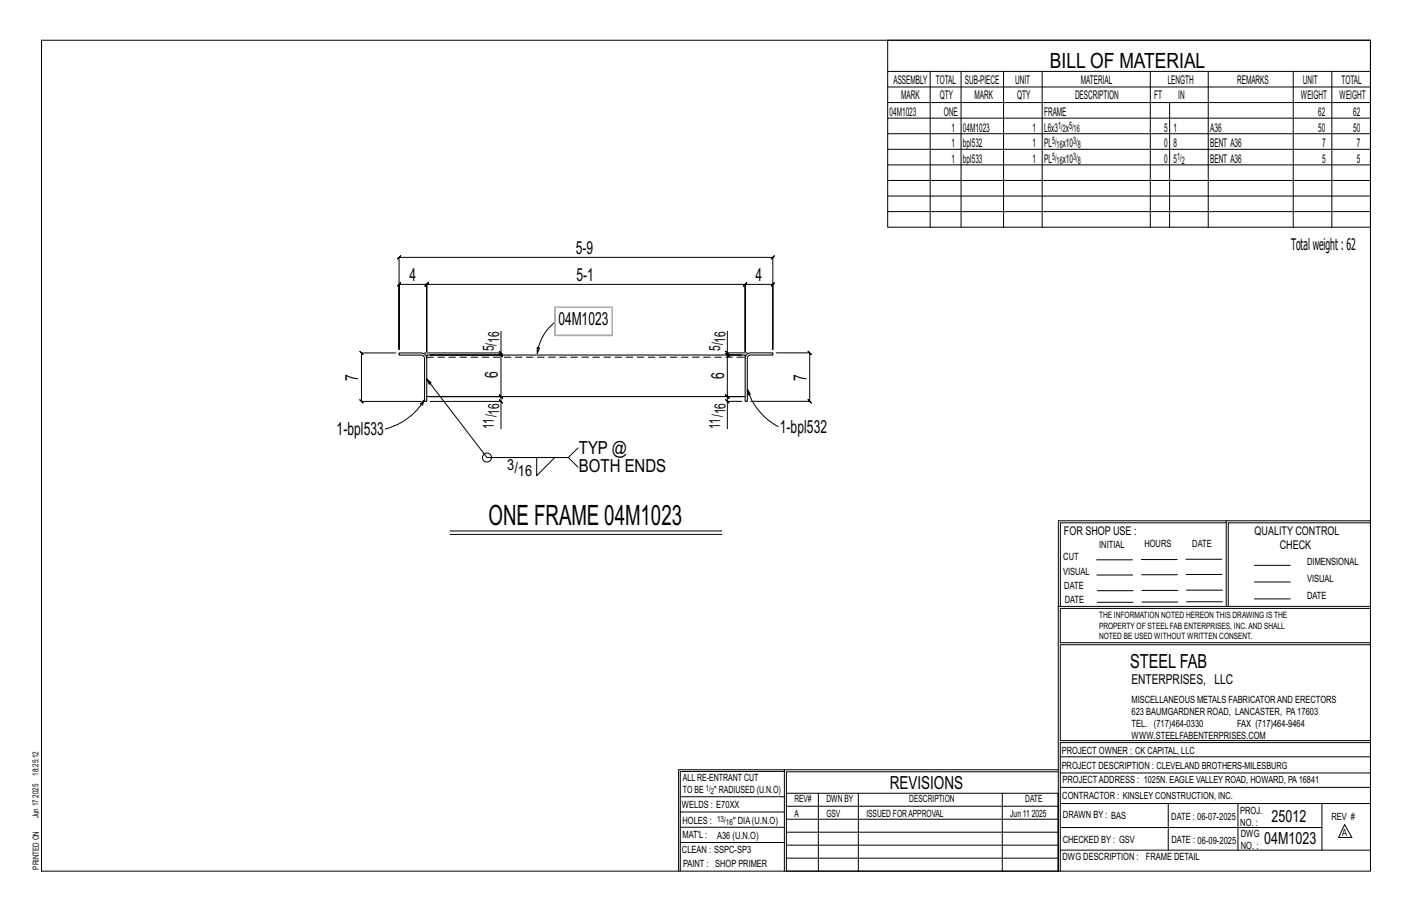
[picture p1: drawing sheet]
<svg xmlns="http://www.w3.org/2000/svg" width="432mm" height="279mm" viewBox="0 0 432 279" stroke-linecap="round" stroke-linejoin="round" font-family="sans-serif">
<defs><g id="words">
<text font-size="8.6" x="149.4" y="160.3">ONE FRAME 04M1023</text>
<text font-size="6.4" x="321.1" y="20.7">BILL OF MATERIAL</text>
<text font-size="5.9" x="345.6" y="204.1">STEEL FAB</text>
<g font-size="5.5">
<text x="176.1" y="77.7">5-9</text>
<text x="125.2" y="85.9">4</text>
<text x="176.3" y="85.9">5-1</text>
<text x="231.1" y="85.9">4</text>
<text x="170.8" y="99.5">04M1023</text>
<text x="109.5" y="116.3" transform="rotate(-90 109.5 116.3)">7</text>
<text x="152.2" y="115.6" transform="rotate(-90 152.2 115.6)">6</text>
<text x="221.4" y="115.9" transform="rotate(-90 221.4 115.9)">6</text>
<text x="246.6" y="116.6" transform="rotate(-90 246.6 116.6)">7</text>
<text x="102.9" y="133">1-bpl533</text>
<text x="238.5" y="132.3">1-bpl532</text>
<text x="177" y="138.9">TYP @</text>
<text x="177" y="144.4">BOTH ENDS</text>
<text x="272.2" y="241.1">REVISIONS</text>
</g>
<g font-size="5.1">
<text x="388.9" y="251.3">25012</text>
<text x="386.6" y="258.1">04M1023</text>
</g>
<text font-size="4.9" x="394.8" y="76.4">Totalweight : 62</text>
<g font-size="4.7">
<text x="151" y="107.4" transform="rotate(-90 151 107.4)">5/</text>
<text x="152.6" y="104.7" transform="rotate(-90 152.6 104.7)">16</text>
<text x="220.2" y="107.3" transform="rotate(-90 220.2 107.3)">5/</text>
<text x="221.8" y="104.7" transform="rotate(-90 221.8 104.7)">16</text>
<text x="151" y="131.1" transform="rotate(-90 151 131.1)">11/</text>
<text x="152.6" y="126.7" transform="rotate(-90 152.6 126.7)">16</text>
<text x="220.2" y="131.1" transform="rotate(-90 220.2 131.1)">11/</text>
<text x="221.8" y="126.7" transform="rotate(-90 221.8 126.7)">16</text>
<text x="155.1" y="143.7">3/</text>
<text x="158.4" y="145.4">16</text>
</g>
<text font-size="4.2" x="346" y="209.1">ENTERPRISES, LLC</text>
<g font-size="3.7">
<text x="273.2" y="25.6">ASSEMBLY</text>
<text x="286.2" y="25.6">TOTAL</text>
<text x="295.1" y="25.6">SUB-PIECE</text>
<text x="310.4" y="25.6">UNIT</text>
<text x="330.5" y="25.6">MATERIAL</text>
<text x="357.1" y="25.6">LENGTH</text>
<text x="378.3" y="25.6">REMARKS</text>
<text x="398.4" y="25.6">UNIT</text>
<text x="410.2" y="25.6">TOTAL</text>
<text x="272.1" y="35.5">04M1023</text>
<text x="275.6" y="30.4">MARK</text>
<text x="287.4" y="30.4">QTY</text>
<text x="288.6" y="35.5">ONE</text>
<text x="298" y="30.4">MARK</text>
<text x="311" y="30.4">QTY</text>
<text x="319.3" y="35.5">FRAME</text>
<text x="328.7" y="30.4">DESCRIPTION</text>
<text x="353" y="30.4">FT</text>
<text x="360.3" y="30.4">IN</text>
<text x="397.8" y="30.4">WEIGHT</text>
<text x="403.2" y="35.5">62</text>
<text x="409.6" y="30.4">WEIGHT</text>
<text x="413.8" y="35.5">62</text>
<text x="290.9" y="40.2">1</text>
<text x="294.5" y="40.2">04M1023</text>
<text x="315.8" y="40.2">1</text>
<text x="319.3" y="40.2">L6x3 x</text>
<text x="356" y="40.2">5</text>
<text x="358.9" y="40.2">1</text>
<text x="370.1" y="40.2">A36</text>
<text x="403.2" y="40.2">50</text>
<text x="413.8" y="40.2">50</text>
<text x="290.9" y="45">1</text>
<text x="294.5" y="45">bpl532</text>
<text x="315.8" y="45">1</text>
<text x="319.3" y="45">PL</text>
<text x="325" y="45">x10</text>
<text x="356" y="45">0</text>
<text x="358.9" y="45">8</text>
<text x="370.1" y="45">BENT A36</text>
<text x="404.3" y="45">7</text>
<text x="415" y="45">7</text>
<text x="290.9" y="49.7">1</text>
<text x="294.5" y="49.7">bpl533</text>
<text x="315.8" y="49.7">1</text>
<text x="319.3" y="49.7">PL</text>
<text x="325" y="49.7">x10</text>
<text x="356" y="49.7">0</text>
<text x="358.9" y="49.7">5</text>
<text x="370.1" y="49.7">BENT A36</text>
<text x="404.3" y="49.7">5</text>
<text x="415" y="49.7">5</text>
<text x="325.3" y="163.4">FOR SHOP USE :</text>
<text x="383.7" y="163.4">QUALITY CONTROL</text>
<text x="391.4" y="167.8">CHECK</text>
</g>
<g font-size="3.1">
<text x="323.6" y="39.4">1/ 5/</text>
<text x="325" y="40.5">2</text>
<text x="328.3" y="40.5">16</text>
<text x="321.7" y="44.1">5/</text>
<text x="323.1" y="45.3">16</text>
<text x="328.2" y="44.1">3/</text>
<text x="329.6" y="45.3">8</text>
<text x="321.7" y="48.9">5/</text>
<text x="323.1" y="50">16</text>
<text x="328.2" y="48.9">3/</text>
<text x="329.6" y="50">8</text>
<text x="360" y="48.9">1/</text>
<text x="361.4" y="50">2</text>
<text x="336.2" y="167.4">INITIAL</text>
<text x="350" y="167.1">HOURS</text>
<text x="364.6" y="167.2">DATE</text>
<text x="325.2" y="171.3">CUT</text>
<text x="399.8" y="172.8">DIMENSIONAL</text>
<text x="325.1" y="175.8">VISUAL</text>
<text x="399.8" y="177.9">VISUAL</text>
<text x="325.5" y="180">DATE</text>
<text x="325.7" y="184.4">DATE</text>
<text x="399.8" y="183.1">DATE</text>
<text x="346" y="215">MISCELLANEOUS METALS FABRICATORAND ERECTORS</text>
<text x="346" y="218.6">623 BAUMGARDNER ROAD, LANCASTER, PA17603</text>
<text x="346" y="225.8">WWW.STEELFABENTERPRISES.COM</text>
<text x="346" y="222.2">TEL. (717)464-0330</text>
<text x="378.3" y="222.2">FAX (717)464-9464</text>
<text x="324.7" y="230.5">PROJECT OWNER : CK CAPITAL, LLC</text>
<text x="208.8" y="238.8">ALL RE-ENTRANT CUT</text>
<text x="324.7" y="235.1">PROJECT DESCRIPTION : CLEVELAND BROTHERS-MILESBURG</text>
<text x="324.9" y="239.5">PROJECTADDRESS : 1025N. EAGLE VALLEY ROAD, HOWARD, PA16841</text>
<text x="208.8" y="242.5">TO BE</text>
<text x="218.4" y="242.5">&quot; RADIUSED (U.N.O)</text>
<text x="242.9" y="245.3">REV#</text>
<text x="252.7" y="245.3">DWN BY</text>
<text x="278.1" y="245.3">DESCRIPTION</text>
<text x="313.5" y="245.3">DATE</text>
<text x="324.9" y="244.2">CONTRACTOR : KINSLEY CONSTRUCTION, INC.</text>
<text x="208.5" y="247">WELDS : E70XX</text>
<text x="208.7" y="251.7">HOLES :</text>
<text x="224.2" y="251.8">&quot; DIA(U.N.O)</text>
<text x="242.9" y="249.9">A</text>
<text x="252.7" y="249.9">GSV</text>
<text x="264.9" y="249.9">ISSUED FORAPPROVAL</text>
<text x="309" y="249.9">Jun 11</text>
<text x="315.5" y="249.9">2025</text>
<text x="325.1" y="250">DRAWN BY : BAS</text>
<text x="358.2" y="250.5">DATE : 06-07-2025</text>
<text x="379.3" y="248.9">PROJ.</text>
<text x="407.2" y="250.5">REV #</text>
<text x="208.7" y="256.3">MAT'L :</text>
<text x="219.3" y="256.4">A36 (U.N.O)</text>
<text x="325" y="257.6">CHECKED BY : GSV</text>
<text x="358.3" y="257.7">DATE : 06-09-2025</text>
<text x="379.3" y="252.5">NO. :</text>
<text x="379.5" y="255.9">DWG</text>
<text x="410.5" y="255.5">A</text>
<text x="208.6" y="260.7">CLEAN : SSPC-SP3</text>
<text x="324.9" y="262.9">DWG DESCRIPTION :</text>
<text x="350.4" y="263">FRAME DETAIL</text>
<text x="379.5" y="259.5">NO. :</text>
<text x="208.9" y="265">PAINT : SHOP PRIMER</text>
</g>
<g font-size="2.7">
<text x="336.1" y="189">THE INFORMATION NOTED HEREON THIS DRAWING IS THE</text>
<text x="336.1" y="195.4">NOTED BE USED WITHOUT WRITTEN CONSENT.</text>
<text x="336.1" y="192.2">PROPERTY OF STEEL FAB ENTERPRISES, INC.AND SHALL</text>
</g>
<g font-size="2.6">
<text x="215.9" y="241.8">1/</text>
<text x="217.4" y="242.7">2</text>
<text x="219.3" y="251.1">13/</text>
<text x="222" y="252.1">16</text>
</g>
<g font-size="2.5">
<text x="11.7" y="237.1" transform="rotate(-90 11.7 237.1)">18:25:12</text>
<text x="11.8" y="243.8" transform="rotate(-90 11.8 243.8)">2025</text>
<text x="11.8" y="250.1" transform="rotate(-90 11.8 250.1)">Jun 17</text>
<text x="11.9" y="265.8" transform="rotate(-90 11.9 265.8)">PRINTED ON</text>
</g>
</g></defs>
<g fill="none" stroke="#000" stroke-width=".31">
<path d="M12.7 12.3h406.4v254h-406.4zM271.5 12.3h147.6v57.2h-147.6zM271.5 21.8h147.6M271.5 26.6h147.6M271.5 31.4h147.6M271.5 36.1h147.6M284.5 21.8v47.7M293.9 21.8v47.7M306.9 21.8v47.7M318.7 21.8v47.7M351.8 21.8v47.7M357.7 31.4v38.1"/>
<path d="M369.5 21.8v47.7M395.5 21.8v47.7M407.3 21.8v47.7M271.5 40.9h147.6M271.5 45.6h147.6M271.5 50.4h147.6M271.5 55.2h147.6M271.5 59.9h147.6M122.5 78.2l-.5 .5h114.3l-.5 .5 1-1-.5 .5v28.1v-19.9l.5-.5-1 1 .5-.5h-8.4l.5-.5-1 1 .5-.5v20.6v-20.6l.5-.5-1 1 .5-.5h-97.4l.5-.5-1 1 .5-.5v20.6v-20.6l.5-.5-1 1 .5-.5h-8.5l.5-.5-1 1 .5-.5v19.9v-28.1l-.5 .5zM271.5 64.7h147.6M169.7 98.5a14.3 14.3 0 0 0-5.4 9.5M121 107.9h-10.5l-.5-.5 1 1-.5-.5v14.8l-.5-.5 1 1-.5-.5h18.3"/>
<path d="M130.5 115.8l.8 1.7 .6-.5-1.4-1.2 18.4 24.1h24.9l2.9-3M152.7 107.4l1 1zM153.2 107.9v.6l-.5-.5 1 1-.5-.5h-21.6h21.6l-.5-.5 1 1-.5-.5v12.7l-.5-.5 1 1-.5-.5h-21.6h21.6l-.5-.5 1 1-.5-.5v1.5M153.2 101.3v6.6h-23.4M164.3 106.2l.7 .2-.7 1.6zM221.9 107.4l1 1zM222.4 107.9v.6l-.5-.5 1 1-.5-.5h4.4h-4.4l-.5-.5 1 1-.5-.5v12.7l-.5-.5 1 1-.5-.5h4.4h-4.4l-.5-.5 1 1-.5-.5v1.5M222.4 101.2v6.7h6.1M228.5 119l1 1.5-.7 .2zM228.5 119a19.4 19.4 0 0 0 9.5 11.4M237.4 107.9h10.2l-.5-.5 1 1-.5-.5v14.8l-.5-.5 1 1-.5-.5h-18M128.6 123.4l1.2-1.2-.6 1.6z"/>
<path d="M129.8 122.2a19.6 19.6 0 0 1-12 8.9M131.6 122.7h21.6v8.4M152.7 122.2l1 1zM164.1 139.9v5.5l5.6-5.5M173.8 139.9l2.9 2.9M221.9 122.2l1 1zM226.8 122.7h-4.4v8.4M375 159.8h-50.7v25.6M375 159.2h-51.3l-.1 107.1M419.1 159.2h-44.1v26.2M419.1 159.8h-43.5v25.6M137.6 162.3h83.1"/>
<path d="M137.6 163.4h83.1M335.4 171.1h10.9M335.4 175.8h11M349 171h11M349.1 175.7h11M362.7 171h10.9M362.7 175.6h11M383.6 172.8h11M383.6 177.9h11M323.7 185.4h95.4M335.5 184.1h11M335.5 180.6h11"/>
<path d="M349.2 184h11M349.2 180.5h11M362.9 180.4h10.9M362.9 184h10.9M383.6 183.1h11M419.1 186h-94.9v10.5h94.9M419.1 197.1h-94.9v29.3h94.9v.6h-94.9v39.3M239.9 235.8h-31.9v30.5M239.9 235.3h-32.4v31M323.6 235.3h-83.7v31M323.6 235.9h-83.1v6.6M324.2 236.3h94.9"/>
<path d="M324.2 231.4h94.9M208 252.9h31.9M208 257.5h31.9M208 243.6h31.9M208 248.2h31.9M240.5 242.5h83.1v23.8h-83.1zM240.5 258.4h83.1M240.5 254.4h83.1M240.5 250.4h83.1M240.5 246.5h83.1M250.3 242.5v23.8M262.5 242.5v23.8"/>
<path d="M306.5 242.5v23.8M324.2 253h80.1M324.2 245.6h94.9M324.2 259.9h94.9M324.2 240.7h94.9M357.3 245.6v14.3M378.6 245.6v14.3M404.3 245.6v14.3M411.2 252.1l2.2 3.9h-4zM240.5 262.3h83.1"/>
<circle cx="148.9" cy="139.9" r="1.38"/>
</g>
<path d="M122 107.9h6.8a1.72 1.72 0 0 1 1.7 1.7v13.1h-.7l-.1-13.6-.9-.5h-6.8zM227.9 109.6v-1.1h-97.4v1.1M228.4 108.4l1.2-.5h6.7v.6h-6.7l-.9 .6-.2 13.6h-.6v-13.1zM130.5 121.2h97.4" fill="none" stroke="#000" stroke-width=".32"/>
<path d="M130.5 109.2h97.4" fill="none" stroke="#000" stroke-width=".31" stroke-dasharray="2 1.4"/>
<path d="M169.7 93.9h17.5v8.6h-17.5z" fill="none" stroke="#f0f" stroke-width=".5"/>
<use href="#words"/>
</svg>
